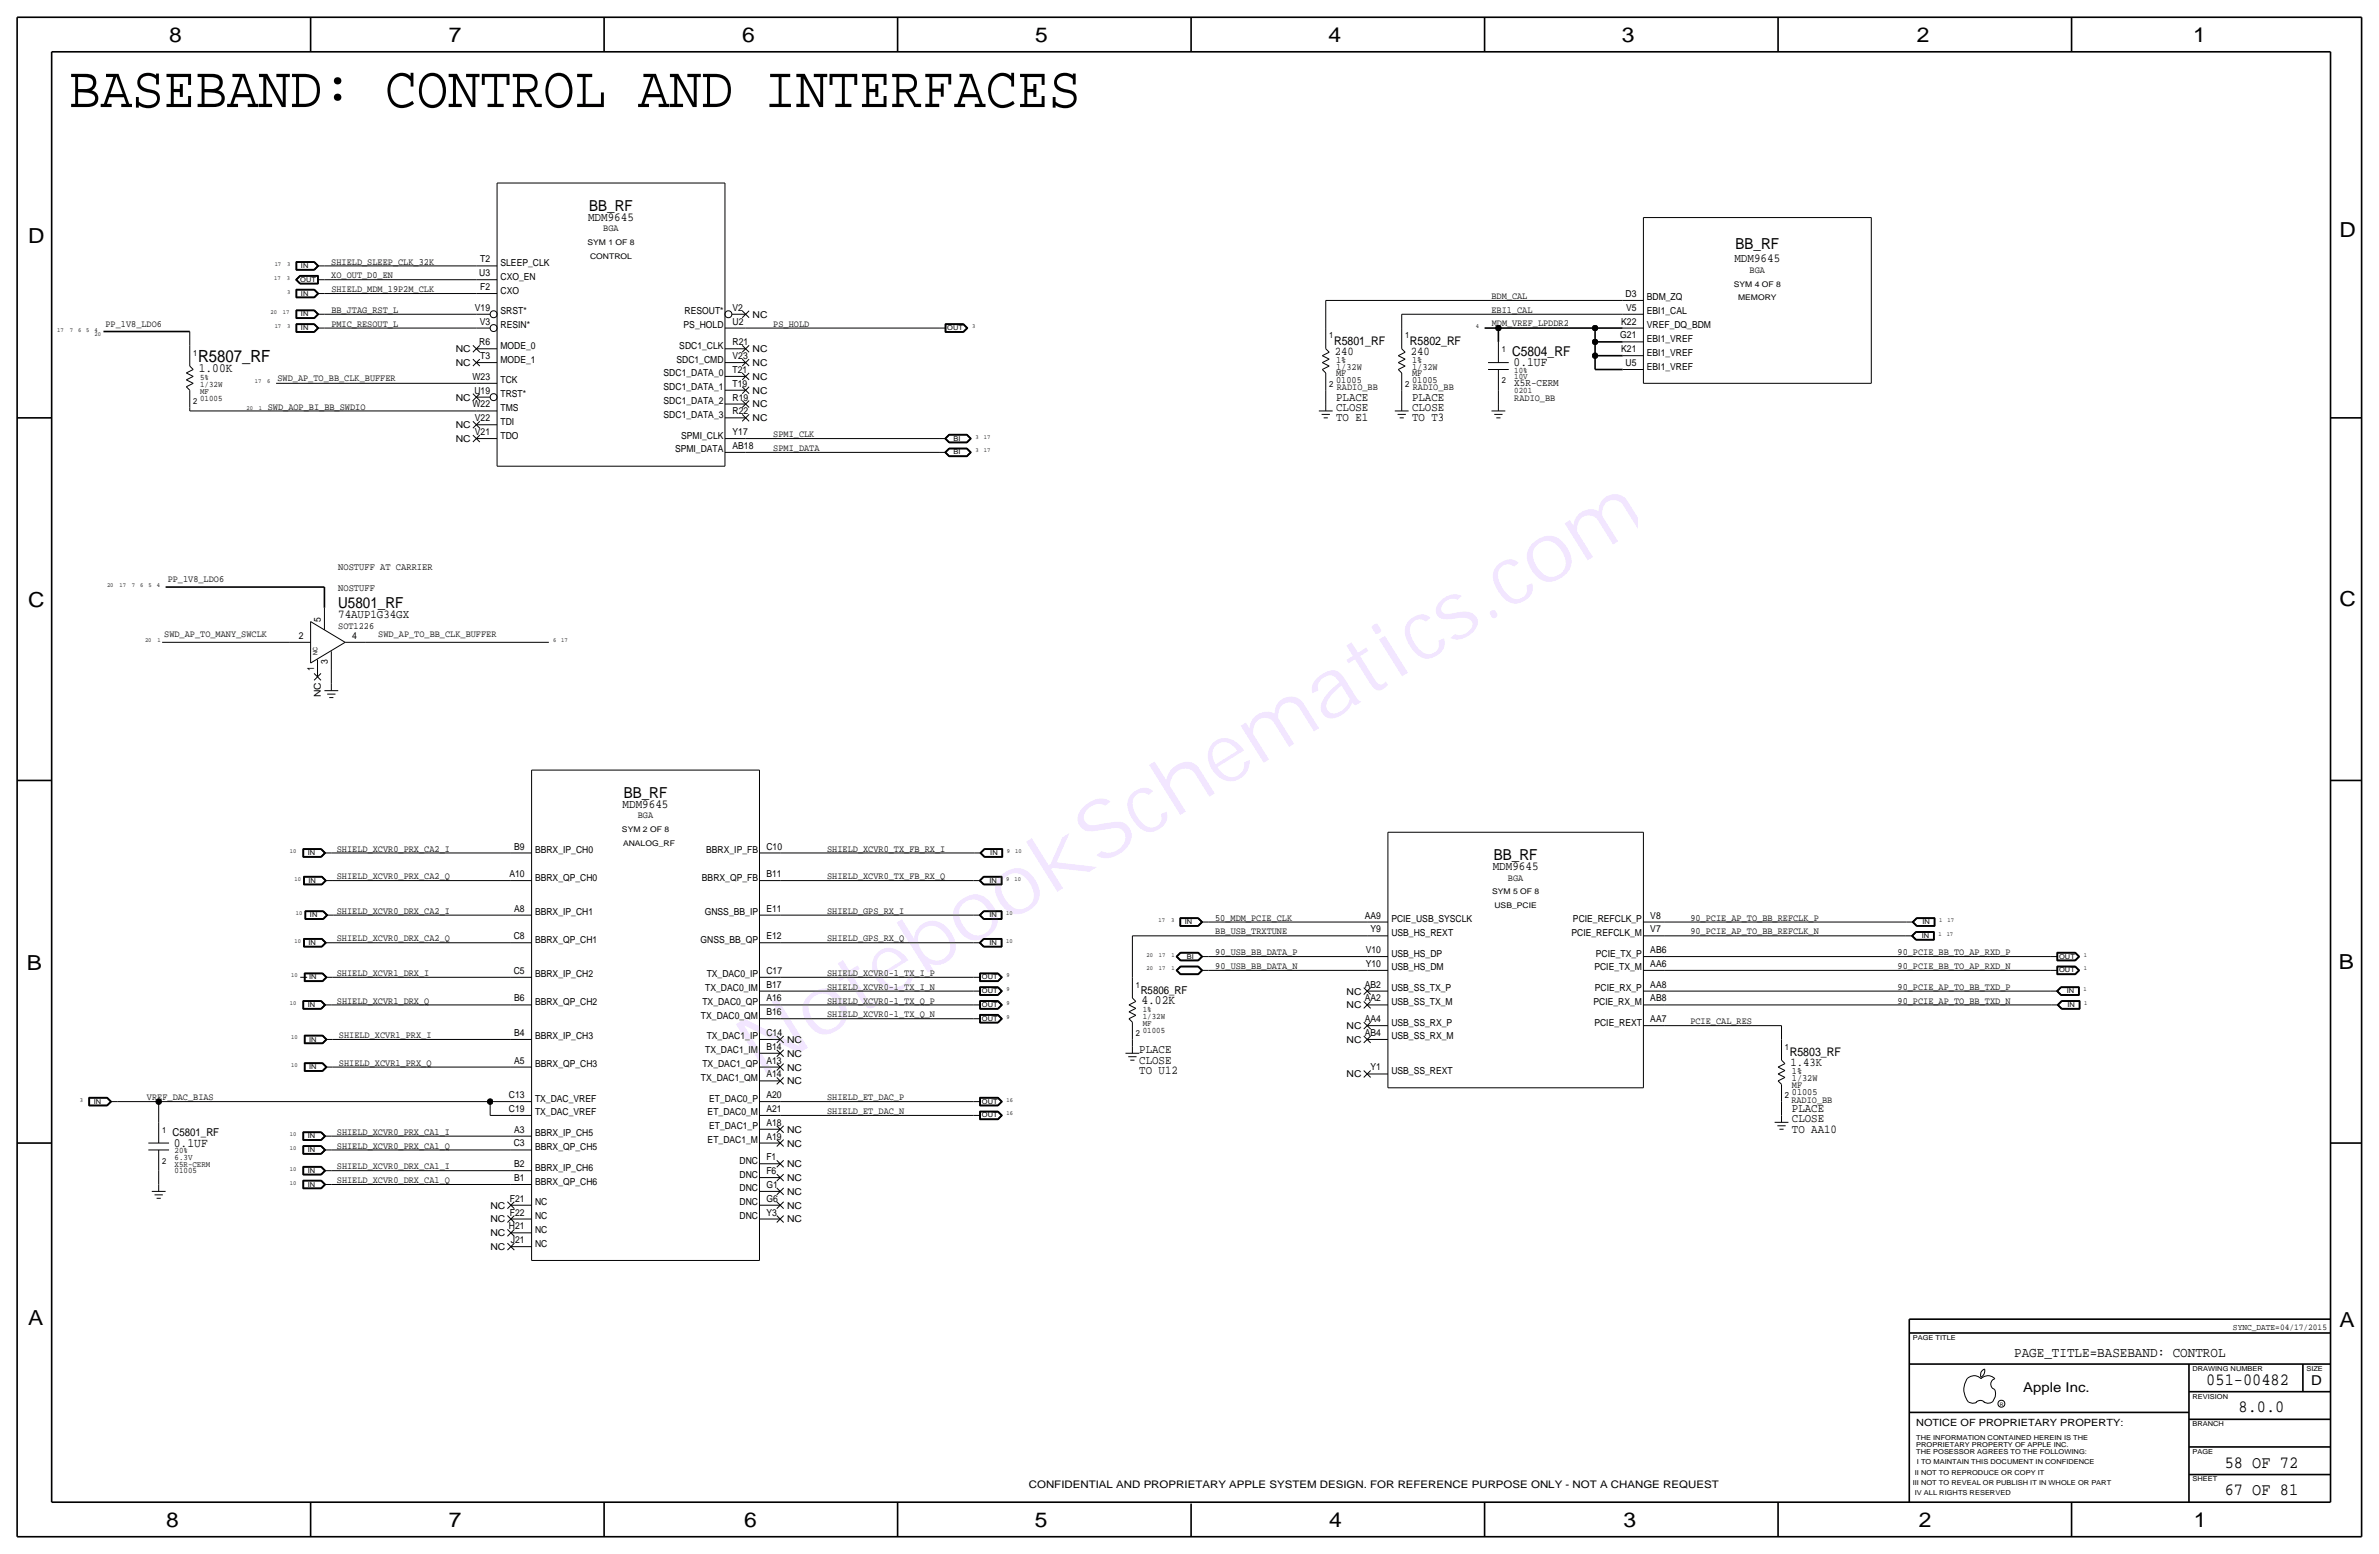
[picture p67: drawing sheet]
<svg xmlns="http://www.w3.org/2000/svg" width="875mm" height="572mm" viewBox="0 0 875 572" stroke-linecap="round" stroke-linejoin="round" font-family="sans-serif">
<defs><g id="words">
<text font-size="30.2" fill="#9f40ff" x="279.3" y="396.5" transform="rotate(-32 279.3 396.5)">NotebookSchematics.com</text>
<text font-size="21.7" x="25.3" y="39.4">BASEBAND: CONTROL AND INTERFACES</text>
<g font-size="7.6">
<text x="62.2" y="15.5">8</text>
<text x="165" y="15.5">7</text>
<text x="273" y="15.5">6</text>
<text x="380.7" y="15.5">5</text>
<text x="488.6" y="15.5">4</text>
<text x="596.6" y="15.5">3</text>
<text x="705.1" y="15.5">2</text>
<text x="806.7" y="15.5">1</text>
<text x="10.4" y="89.4">D</text>
<text x="860.5" y="87.1">D</text>
<text x="10.4" y="223.3">C</text>
<text x="860.5" y="222.8">C</text>
<text x="9.8" y="356.6">B</text>
<text x="860.3" y="356.4">B</text>
<text x="10.4" y="487.4">A</text>
<text x="860.5" y="488.2">A</text>
<text x="61.2" y="561.6">8</text>
<text x="165" y="561.6">7</text>
<text x="273.8" y="561.6">6</text>
<text x="380.7" y="561.6">5</text>
<text x="488.9" y="561.6">4</text>
<text x="597.1" y="561.6">3</text>
<text x="705.8" y="561.6">2</text>
<text x="806.9" y="561.6">1</text>
</g>
<g font-size="6.3">
<text x="811.5" y="509.3">051-00482</text>
<text x="823.3" y="519.4">8.0.0</text>
<text x="818.3" y="539.7">58 OF 72</text>
<text x="818.3" y="549.9">67 OF 81</text>
</g>
<text font-size="6.2" x="72.8" y="133.1">R5807_RF</text>
<g font-size="5.6">
<text x="216.7" y="77.5">BB_RF</text>
<text x="638.4" y="91.4">BB_RF</text>
<text x="124.4" y="223.5">U5801_RF</text>
<text x="229.4" y="293.4">BB_RF</text>
<text x="549.5" y="316.2">BB_RF</text>
</g>
<text font-size="5.2" x="740.9" y="499.1">PAGE_TITLE=BASEBAND: CONTROL</text>
<g font-size="5">
<text x="556.2" y="130.8">C5804_RF</text>
<text x="850.1" y="509.3">D</text>
<text x="744.2" y="511.8">Apple Inc.</text>
</g>
<g font-size="4.7">
<text x="73.1" y="136.9">1.00K</text>
<text x="556.7" y="134.6">0.1UF</text>
<text x="419.8" y="369.3">4.02K</text>
<text x="64" y="421.6">0.1UF</text>
</g>
<g font-size="4.5">
<text x="216.3" y="81.3">MDM9645</text>
<text x="637.9" y="96.5">MDM9645</text>
<text x="229" y="297.2">MDM9645</text>
<text x="549" y="320">MDM9645</text>
</g>
<g font-size="4.4">
<text x="490.7" y="126.7">R5801_RF</text>
<text x="490.9" y="130.6">240</text>
<text x="518.6" y="126.7">R5802_RF</text>
<text x="518.9" y="130.6">240</text>
<text x="491.4" y="147.3">PLACE</text>
<text x="519.4" y="147.3">PLACE</text>
<text x="491.4" y="154.9">TO E1</text>
<text x="491.4" y="151.1">CLOSE</text>
<text x="519.4" y="154.9">TO T3</text>
<text x="519.4" y="151.1">CLOSE</text>
<text x="124.4" y="227.3">74AUP1G34GX</text>
<text x="419.1" y="387.4">PLACE</text>
<text x="658.3" y="388.4">R5803_RF</text>
<text x="419.1" y="395">TO U12</text>
<text x="419.1" y="391.2">CLOSE</text>
<text x="658.6" y="392.2">1.43K</text>
<text x="659.1" y="412.7">CLOSE</text>
<text x="659.1" y="408.9">PLACE</text>
<text x="659.1" y="416.6">TO AA10</text>
</g>
<g font-size="4">
<text x="419.6" y="365.5">R5806_RF</text>
<text x="63.4" y="417.8">C5801_RF</text>
</g>
<g font-size="3.8">
<text x="557" y="142">X5R-CERM</text>
<text x="378.4" y="547.4">CONFIDENTIAL AND PROPRIETARY APPLE SYSTEM DESIGN. FOR REFERENCE PURPOSE ONLY - NOT A CHANGE REQUEST</text>
</g>
<text font-size="3.7" x="704.8" y="524.5">NOTICE OF PROPRIETARY PROPERTY:</text>
<g font-size="3.6">
<text x="124.4" y="209.6">NOSTUFF AT CARRIER</text>
<text x="124.4" y="217.2">NOSTUFF</text>
</g>
<g font-size="3.5">
<text x="221.9" y="85.1">BGA</text>
<text x="121.9" y="97.3">SHIELD_SLEEP_CLK_32K</text>
<text x="176.3" y="101.6">U3</text>
<text x="176.6" y="96.5">T2</text>
<text x="184.1" y="97.8">SLEEP_CLK</text>
<text x="643.5" y="100.3">BGA</text>
<text x="121.9" y="102.4">XO_OUT_D0_EN</text>
<text x="121.9" y="107.4">SHIELD_MDM_19P2M_CLK</text>
<text x="176.6" y="106.7">F2</text>
<text x="184.1" y="102.9">CXO_EN</text>
<text x="184.1" y="107.9">CXO</text>
<text x="548.6" y="110">BDM_CAL</text>
<text x="597.9" y="109.2">D3</text>
<text x="605.7" y="110.5">BDM_ZQ</text>
<text x="121.9" y="115.1">BB_JTAG_RST_L</text>
<text x="174.7" y="114.3">V19</text>
<text x="176.4" y="119.4">V3</text>
<text x="184.1" y="115.6">SRST*</text>
<text x="251.8" y="115.6">RESOUT*</text>
<text x="269.4" y="114.3">V2</text>
<text x="269.4" y="119.4">U2</text>
<text x="276.8" y="116.8">NC</text>
<text x="548.6" y="115.1">EBI1_CAL</text>
<text x="596.3" y="119.4">K22</text>
<text x="598.1" y="114.3">V5</text>
<text x="605.7" y="115.6">EBI1_CAL</text>
<text x="38.8" y="120.1">PP_1V8_LDO6</text>
<text x="121.9" y="120.1">PMIC_RESOUT_L</text>
<text x="184.1" y="120.6">RESIN*</text>
<text x="251.4" y="120.6">PS_HOLD</text>
<text x="284.4" y="120.1">PS_HOLD</text>
<text x="548.7" y="120">MDM_VREF_LPDDR2</text>
<text x="596" y="124.5">G21</text>
<text x="605.7" y="120.7">VREF_DQ_BDM</text>
<text x="605.7" y="125.7">EBI1_VREF</text>
<text x="167.7" y="129.5">NC</text>
<text x="176.3" y="127">R6</text>
<text x="184.1" y="128.3">MODE_0</text>
<text x="249.9" y="128.3">SDC1_CLK</text>
<text x="269.4" y="127">R21</text>
<text x="276.8" y="129.5">NC</text>
<text x="596.3" y="129.5">K21</text>
<text x="605.7" y="130.8">EBI1_VREF</text>
<text x="167.7" y="134.6">NC</text>
<text x="176.6" y="132.1">T3</text>
<text x="184.1" y="133.3">MODE_1</text>
<text x="248.8" y="133.3">SDC1_CMD</text>
<text x="269.4" y="137.2">T21</text>
<text x="269.4" y="132.1">V23</text>
<text x="276.8" y="134.6">NC</text>
<text x="491.4" y="135.9">1/32W</text>
<text x="491.4" y="133.4">1%</text>
<text x="519.4" y="133.4">1%</text>
<text x="519.4" y="135.9">1/32W</text>
<text x="597.9" y="134.6">U5</text>
<text x="605.7" y="135.9">EBI1_VREF</text>
<text x="102.1" y="139.9">SWD_AP_TO_BB_CLK_BUFFER</text>
<text x="173.8" y="139.7">W23</text>
<text x="184.1" y="141">TCK</text>
<text x="244.1" y="138.4">SDC1_DATA_0</text>
<text x="244.1" y="143.5">SDC1_DATA_1</text>
<text x="269.4" y="142.2">T19</text>
<text x="276.8" y="139.7">NC</text>
<text x="491.4" y="138.4">MF</text>
<text x="491.4" y="141">01005</text>
<text x="491.7" y="143.5">RADIO_BB</text>
<text x="519.4" y="141">01005</text>
<text x="519.4" y="138.4">MF</text>
<text x="519.6" y="143.5">RADIO_BB</text>
<text x="167.7" y="147.3">NC</text>
<text x="173.8" y="149.9">W22</text>
<text x="174.5" y="144.8">U19</text>
<text x="184.1" y="146">TRST*</text>
<text x="244.1" y="148.6">SDC1_DATA_2</text>
<text x="269.4" y="147.3">R19</text>
<text x="276.8" y="144.8">NC</text>
<text x="276.8" y="149.9">NC</text>
<text x="557" y="147.3">RADIO_BB</text>
<text x="98.5" y="150.6">SWD_AOP_BI_BB_SWDIO</text>
<text x="174.7" y="154.9">V22</text>
<text x="184.1" y="151.1">TMS</text>
<text x="244.1" y="153.7">SDC1_DATA_3</text>
<text x="269.4" y="152.4">R22</text>
<text x="276.8" y="154.9">NC</text>
<text x="167.7" y="157.5">NC</text>
<text x="174.7" y="160">V21</text>
<text x="184.1" y="161.3">TDO</text>
<text x="184.1" y="156.2">TDI</text>
<text x="250.6" y="161.3">SPMI_CLK</text>
<text x="269.4" y="160">Y17</text>
<text x="284.4" y="160.8">SPMI_CLK</text>
<text x="167.7" y="162.6">NC</text>
<text x="248.3" y="166.4">SPMI_DATA</text>
<text x="269.4" y="165.1">AB18</text>
<text x="284.4" y="165.9">SPMI_DATA</text>
<text x="61.7" y="214.1">PP_1V8_LDO6</text>
<text x="118.1" y="228.6" transform="rotate(-90 118.1 228.6)">5</text>
<text x="124.4" y="231.1">SOT1226</text>
<text x="60.4" y="234.4">SWD_AP_TO_MANY_SWCLK</text>
<text x="110" y="235">2</text>
<text x="129.5" y="235">4</text>
<text x="139.1" y="234.4">SWD_AP_TO_BB_CLK_BUFFER</text>
<text x="120.6" y="244.3" transform="rotate(-90 120.6 244.3)">3</text>
<text x="115.5" y="246.9" transform="rotate(-90 115.5 246.9)">1</text>
<text x="118.1" y="256.5" transform="rotate(-90 118.1 256.5)">NC</text>
<text x="234.6" y="301">BGA</text>
<text x="123.9" y="313.2">SHIELD_XCVR0_PRX_CA2_I</text>
<text x="189.1" y="312.4">B9</text>
<text x="196.8" y="313.7">BBRX_IP_CH0</text>
<text x="259.7" y="313.7">BBRX_IP_FB</text>
<text x="281.9" y="312.4">C10</text>
<text x="304.2" y="313.2">SHIELD_XCVR0_TX_FB_RX_I</text>
<text x="123.9" y="323.3">SHIELD_XCVR0_PRX_CA2_Q</text>
<text x="187.4" y="322.6">A10</text>
<text x="196.8" y="323.9">BBRX_QP_CH0</text>
<text x="258.2" y="323.9">BBRX_QP_FB</text>
<text x="281.9" y="322.6">B11</text>
<text x="304.2" y="323.3">SHIELD_XCVR0_TX_FB_RX_Q</text>
<text x="554.6" y="323.8">BGA</text>
<text x="189.1" y="335.3">A8</text>
<text x="281.9" y="335.3">E11</text>
<text x="123.9" y="336">SHIELD_XCVR0_DRX_CA2_I</text>
<text x="196.8" y="336.6">BBRX_IP_CH1</text>
<text x="259.2" y="336.6">GNSS_BB_IP</text>
<text x="304.2" y="336">SHIELD_GPS_RX_I</text>
<text x="446.9" y="338.6">50_MDM_PCIE_CLK</text>
<text x="502" y="337.8">AA9</text>
<text x="511.8" y="339.1">PCIE_USB_SYSCLK</text>
<text x="578.6" y="339.1">PCIE_REFCLK_P</text>
<text x="607" y="337.8">V8</text>
<text x="621.7" y="338.6">90_PCIE_AP_TO_BB_REFCLK_P</text>
<text x="123.9" y="346.2">SHIELD_XCVR0_DRX_CA2_Q</text>
<text x="189" y="345.4">C8</text>
<text x="196.8" y="346.7">BBRX_QP_CH1</text>
<text x="257.6" y="346.7">GNSS_BB_QP</text>
<text x="281.9" y="345.4">E12</text>
<text x="304.2" y="346.2">SHIELD_GPS_RX_Q</text>
<text x="447" y="343.7">BB_USB_TRXTUNE</text>
<text x="504.1" y="342.9">Y9</text>
<text x="511.8" y="344.2">USB_HS_REXT</text>
<text x="578" y="344.2">PCIE_REFCLK_M</text>
<text x="607" y="342.9">V7</text>
<text x="621.7" y="343.7">90_PCIE_AP_TO_BB_REFCLK_N</text>
<text x="447" y="351.3">90_USB_BB_DATA_P</text>
<text x="502.3" y="350.5">V10</text>
<text x="511.8" y="351.8">USB_HS_DP</text>
<text x="587" y="351.8">PCIE_TX_P</text>
<text x="607" y="350.5">AB6</text>
<text x="697.9" y="351.3">90_PCIE_BB_TO_AP_RXD_P</text>
<text x="123.9" y="358.9">SHIELD_XCVR1_DRX_I</text>
<text x="189" y="358.1">C5</text>
<text x="196.8" y="359.4">BBRX_IP_CH2</text>
<text x="259.9" y="359.4">TX_DAC0_IP</text>
<text x="281.9" y="358.1">C17</text>
<text x="304.2" y="358.9">SHIELD_XCVR0-1_TX_I_P</text>
<text x="447" y="356.4">90_USB_BB_DATA_N</text>
<text x="502.3" y="355.6">Y10</text>
<text x="511.8" y="356.9">USB_HS_DM</text>
<text x="586.4" y="356.9">PCIE_TX_M</text>
<text x="607" y="355.6">AA6</text>
<text x="697.9" y="356.4">90_PCIE_BB_TO_AP_RXD_N</text>
<text x="259.4" y="364.5">TX_DAC0_IM</text>
<text x="281.9" y="363.2">B17</text>
<text x="304.2" y="364">SHIELD_XCVR0-1_TX_I_N</text>
<text x="495.3" y="365.8">NC</text>
<text x="502" y="363.2">AB2</text>
<text x="511.8" y="364.5">USB_SS_TX_P</text>
<text x="586.6" y="364.5">PCIE_RX_P</text>
<text x="607" y="363.2">AA8</text>
<text x="697.9" y="364">90_PCIE_AP_TO_BB_TXD_P</text>
<text x="123.9" y="369.1">SHIELD_XCVR1_DRX_Q</text>
<text x="189.1" y="368.3">B6</text>
<text x="196.8" y="369.6">BBRX_QP_CH2</text>
<text x="258.3" y="369.6">TX_DAC0_QP</text>
<text x="281.9" y="368.3">A16</text>
<text x="304.2" y="369.1">SHIELD_XCVR0-1_TX_Q_P</text>
<text x="495.3" y="370.8">NC</text>
<text x="502" y="368.3">AA2</text>
<text x="511.8" y="369.6">USB_SS_TX_M</text>
<text x="586.1" y="369.6">PCIE_RX_M</text>
<text x="607" y="368.3">AB8</text>
<text x="697.9" y="369.1">90_PCIE_AP_TO_BB_TXD_N</text>
<text x="257.8" y="374.7">TX_DAC0_QM</text>
<text x="281.9" y="373.4">B16</text>
<text x="304.2" y="374.1">SHIELD_XCVR0-1_TX_Q_N</text>
<text x="502" y="375.9">AA4</text>
<text x="511.8" y="377.2">USB_SS_RX_P</text>
<text x="586.4" y="377.2">PCIE_REXT</text>
<text x="607" y="375.9">AA7</text>
<text x="621.7" y="376.7">PCIE_CAL_RES</text>
<text x="124.7" y="381.8">SHIELD_XCVR1_PRX_I</text>
<text x="189.1" y="381">B4</text>
<text x="196.8" y="382.3">BBRX_IP_CH3</text>
<text x="259.9" y="382.3">TX_DAC1_IP</text>
<text x="281.9" y="381">C14</text>
<text x="289.5" y="383.5">NC</text>
<text x="495.3" y="383.5">NC</text>
<text x="495.3" y="378.5">NC</text>
<text x="502" y="381">AB4</text>
<text x="511.8" y="382.3">USB_SS_RX_M</text>
<text x="259.4" y="387.4">TX_DAC1_IM</text>
<text x="281.9" y="386.1">B14</text>
<text x="289.5" y="388.6">NC</text>
<text x="124.7" y="391.9">SHIELD_XCVR1_PRX_Q</text>
<text x="189.1" y="391.2">A5</text>
<text x="196.8" y="392.4">BBRX_QP_CH3</text>
<text x="258.3" y="392.4">TX_DAC1_QP</text>
<text x="281.9" y="391.2">A13</text>
<text x="289.5" y="393.7">NC</text>
<text x="504.1" y="393.4">Y1</text>
<text x="511.8" y="395">USB_SS_REXT</text>
<text x="659.1" y="395">1%</text>
<text x="257.8" y="397.5">TX_DAC1_QM</text>
<text x="281.9" y="396.2">A14</text>
<text x="289.5" y="398.8">NC</text>
<text x="495.3" y="396.2">NC</text>
<text x="659.1" y="397.5">1/32W</text>
<text x="659.1" y="400.1">MF</text>
<text x="54.1" y="404.6">VREF_DAC_BIAS</text>
<text x="187.2" y="403.9">C13</text>
<text x="196.8" y="405.1">TX_DAC_VREF</text>
<text x="260.8" y="405.1">ET_DAC0_P</text>
<text x="281.9" y="403.9">A20</text>
<text x="304.2" y="404.6">SHIELD_ET_DAC_P</text>
<text x="658.9" y="405.6">RADIO_BB</text>
<text x="659.1" y="402.6">01005</text>
<text x="187.2" y="408.9">C19</text>
<text x="196.8" y="410.2">TX_DAC_VREF</text>
<text x="260.3" y="410.2">ET_DAC0_M</text>
<text x="281.9" y="408.9">A21</text>
<text x="304.2" y="409.7">SHIELD_ET_DAC_N</text>
<text x="123.9" y="417.3">SHIELD_XCVR0_PRX_CA1_I</text>
<text x="189.1" y="416.6">A3</text>
<text x="196.8" y="417.8">BBRX_IP_CH5</text>
<text x="260.8" y="415.3">ET_DAC1_P</text>
<text x="281.9" y="414">A18</text>
<text x="281.9" y="419.1">A19</text>
<text x="289.5" y="416.6">NC</text>
<text x="123.9" y="422.4">SHIELD_XCVR0_PRX_CA1_Q</text>
<text x="189" y="421.6">C3</text>
<text x="196.8" y="422.9">BBRX_QP_CH5</text>
<text x="260.3" y="420.4">ET_DAC1_M</text>
<text x="289.5" y="421.6">NC</text>
<text x="123.9" y="430">SHIELD_XCVR0_DRX_CA1_I</text>
<text x="189.1" y="429.3">B2</text>
<text x="196.8" y="430.5">BBRX_IP_CH6</text>
<text x="272" y="428">DNC</text>
<text x="281.9" y="431.8">F6</text>
<text x="281.9" y="426.7">F1</text>
<text x="289.5" y="429.3">NC</text>
<text x="123.9" y="435.1">SHIELD_XCVR0_DRX_CA1_Q</text>
<text x="189.1" y="434.3">B1</text>
<text x="196.8" y="435.6">BBRX_QP_CH6</text>
<text x="272" y="433.1">DNC</text>
<text x="281.9" y="436.9">G1</text>
<text x="289.5" y="434.3">NC</text>
<text x="187.6" y="442">F21</text>
<text x="196.8" y="443.2">NC</text>
<text x="272" y="438.2">DNC</text>
<text x="272" y="443.2">DNC</text>
<text x="281.9" y="442">G6</text>
<text x="289.5" y="439.4">NC</text>
<text x="180.4" y="444.5">NC</text>
<text x="180.4" y="449.6">NC</text>
<text x="187.6" y="447">F22</text>
<text x="196.8" y="448.3">NC</text>
<text x="272" y="448.3">DNC</text>
<text x="281.9" y="447">Y3</text>
<text x="289.5" y="444.5">NC</text>
<text x="289.5" y="449.6">NC</text>
<text x="180.4" y="454.7">NC</text>
<text x="187.2" y="452.1">H21</text>
<text x="196.8" y="453.4">NC</text>
<text x="180.4" y="459.7">NC</text>
<text x="187.9" y="457.2">J21</text>
<text x="196.8" y="458.5">NC</text>
</g>
<g font-size="3.2">
<text x="488.9" y="124.5">1</text>
<text x="516.8" y="124.5">1</text>
<text x="488.9" y="142.2">2</text>
<text x="516.8" y="142.2">2</text>
<text x="656.5" y="386.1">1</text>
<text x="656.5" y="403.9">2</text>
<text x="821.3" y="489">SYNC_DATE=04/17/2015</text>
</g>
<g font-size="3.1">
<text x="71.1" y="130.8">1</text>
<text x="552.4" y="129.5">1</text>
<text x="557" y="137.2">10%</text>
<text x="73.6" y="139.7">5%</text>
<text x="73.6" y="142.2">1/32W</text>
<text x="552.4" y="141">2</text>
<text x="557" y="139.4">10V</text>
<text x="71.1" y="148.6">2</text>
<text x="73.6" y="144.8">MF</text>
<text x="73.6" y="147.3">01005</text>
<text x="557" y="144.5">0201</text>
<text x="417.8" y="363.2">1</text>
<text x="420.3" y="372.1">1%</text>
<text x="420.3" y="377.2">MF</text>
<text x="420.3" y="374.7">1/32W</text>
<text x="417.8" y="381">2</text>
<text x="420.3" y="379.7">01005</text>
<text x="59.6" y="416.6">1</text>
<text x="64.2" y="424.2">20%</text>
<text x="59.6" y="428">2</text>
<text x="64.2" y="429">X5R-CERM</text>
<text x="64.2" y="431.5">01005</text>
<text x="64.2" y="426.5">6.3V</text>
</g>
<g font-size="2.9">
<text x="216.1" y="90.2">SYM 1 OF 8</text>
<text x="217" y="95.3">CONTROL</text>
<text x="637.7" y="105.4">SYM 4 OF 8</text>
<text x="639.3" y="110.5">MEMORY</text>
<text x="228.8" y="306.1">SYM 2 OF 8</text>
<text x="229.2" y="311.1">ANALOG_RF</text>
<text x="548.8" y="328.9">SYM 5 OF 8</text>
<text x="549.7" y="334">USB_PCIE</text>
</g>
<g font-size="2.5">
<text x="110.7" y="98.6">IN</text>
<text x="110.4" y="103.6">OUT</text>
<text x="110.7" y="108.7">IN</text>
<text x="110.7" y="116.3">IN</text>
<text x="110.7" y="121.4">IN</text>
<text x="348.4" y="121.4">OUT</text>
<text x="350.7" y="162.1">BI</text>
<text x="350.7" y="167.1">BI</text>
<text x="113.2" y="314.5">IN</text>
<text x="364.2" y="314.5">IN</text>
<text x="113.5" y="324.6">IN</text>
<text x="364" y="324.6">IN</text>
<text x="114" y="337.3">IN</text>
<text x="364" y="337.3">IN</text>
<text x="435.8" y="339.9">IN</text>
<text x="707.1" y="339.9">IN</text>
<text x="113.5" y="347.5">IN</text>
<text x="364" y="347.5">IN</text>
<text x="706.9" y="344.9">IN</text>
<text x="436.5" y="352.6">BI</text>
<text x="757.4" y="352.6">OUT</text>
<text x="757.4" y="357.6">OUT</text>
<text x="113.7" y="360.2">IN</text>
<text x="361.2" y="360.2">OUT</text>
<text x="361.2" y="365.3">OUT</text>
<text x="760.2" y="365.3">IN</text>
<text x="113.2" y="370.3">IN</text>
<text x="361.2" y="370.3">OUT</text>
<text x="760.5" y="370.3">IN</text>
<text x="361.2" y="375.4">OUT</text>
<text x="113.7" y="383">IN</text>
<text x="113.7" y="393.2">IN</text>
<text x="34.5" y="405.9">IN</text>
<text x="361.2" y="405.9">OUT</text>
<text x="361.2" y="411">OUT</text>
<text x="113.2" y="418.6">IN</text>
<text x="113.2" y="423.7">IN</text>
<text x="113.2" y="431.3">IN</text>
<text x="113.2" y="436.4">IN</text>
<text x="703.5" y="492.8">PAGE TITLE</text>
<text x="806.4" y="504.2">DRAWING NUMBER</text>
<text x="848.3" y="504.2">SIZE</text>
<text x="806.4" y="514.4">REVISION</text>
<text x="806.4" y="524.5">BRANCH</text>
<text x="704.8" y="532.1">PROPRIETARY PROPERTY OF APPLE INC.</text>
<text x="704.8" y="529.6">THE INFORMATION CONTAINED HEREIN IS THE</text>
<text x="704.8" y="534.7">THE POSESSOR AGREES TO THE FOLLOWING:</text>
<text x="705.1" y="538.5">I TO MAINTAIN THIS DOCUMENT IN CONFIDENCE</text>
<text x="806.4" y="534.7">PAGE</text>
<text x="704.3" y="542.3">II NOT TO REPRODUCE OR COPY IT</text>
<text x="806.4" y="544.8">SHEET</text>
<text x="703.5" y="546.1">III NOT TO REVEAL OR PUBLISH IT IN WHOLE OR PART</text>
<text x="704.3" y="549.9">IV ALL RIGHTS RESERVED</text>
</g>
<g font-size="2.3">
<text x="101" y="97.8">17</text>
<text x="105.6" y="97.8">3</text>
<text x="100.9" y="102.9">17</text>
<text x="105.5" y="102.9">3</text>
<text x="105.6" y="108">3</text>
<text x="99.5" y="115.6">20</text>
<text x="104" y="115.6">17</text>
<text x="21.1" y="121.9">17</text>
<text x="25.7" y="121.9">7</text>
<text x="28.7" y="121.9">6</text>
<text x="31.8" y="121.9">5</text>
<text x="34.8" y="123.7">20</text>
<text x="34.8" y="121.9">4</text>
<text x="101" y="120.7">17</text>
<text x="105.6" y="120.7">3</text>
<text x="357.5" y="120.7">3</text>
<text x="542.8" y="120.6">4</text>
<text x="93.7" y="141">17</text>
<text x="98.3" y="141">6</text>
<text x="90.7" y="150.6">20</text>
<text x="95.3" y="150.6">1</text>
<text x="358.8" y="161.3">3</text>
<text x="361.8" y="161.3">17</text>
<text x="358.8" y="166.4">3</text>
<text x="361.8" y="166.4">17</text>
<text x="39.4" y="215.9">20</text>
<text x="43.9" y="215.9">17</text>
<text x="48.5" y="215.9">7</text>
<text x="51.6" y="215.9">6</text>
<text x="54.6" y="215.9">5</text>
<text x="57.7" y="215.9">4</text>
<text x="53.3" y="236.2">20</text>
<text x="57.9" y="236.2">1</text>
<text x="203.4" y="236.2">6</text>
<text x="206.5" y="236.2">17</text>
<text x="116.8" y="240.8" transform="rotate(-90 116.8 240.8)">NC</text>
<text x="106.6" y="313.7">10</text>
<text x="370.3" y="313.7">9</text>
<text x="373.4" y="313.7">10</text>
<text x="108.4" y="323.9">10</text>
<text x="370.1" y="323.9">9</text>
<text x="373.1" y="323.9">10</text>
<text x="108.9" y="336.6">10</text>
<text x="370.1" y="336.6">10</text>
<text x="426.2" y="339.1">17</text>
<text x="430.7" y="339.1">3</text>
<text x="713.2" y="339.1">1</text>
<text x="716.3" y="339.1">17</text>
<text x="108.4" y="346.7">10</text>
<text x="370.1" y="346.7">10</text>
<text x="713" y="344.2">1</text>
<text x="716" y="344.2">17</text>
<text x="421.7" y="351.8">20</text>
<text x="426.3" y="351.8">17</text>
<text x="430.8" y="351.8">1</text>
<text x="766.5" y="351.8">1</text>
<text x="107.1" y="359.4">10</text>
<text x="370.2" y="359.4">9</text>
<text x="421.7" y="356.9">20</text>
<text x="426.3" y="356.9">17</text>
<text x="430.8" y="356.9">1</text>
<text x="766.5" y="356.9">1</text>
<text x="370.2" y="364.5">9</text>
<text x="766.3" y="364.5">1</text>
<text x="106.6" y="369.6">10</text>
<text x="370.2" y="369.6">9</text>
<text x="766.6" y="369.6">1</text>
<text x="370.2" y="374.7">9</text>
<text x="107.1" y="382.3">10</text>
<text x="107.1" y="392.4">10</text>
<text x="29.4" y="405.1">3</text>
<text x="370.2" y="405.1">16</text>
<text x="370.2" y="410.2">16</text>
<text x="106.6" y="417.8">10</text>
<text x="106.6" y="422.9">10</text>
<text x="106.6" y="430.5">10</text>
<text x="106.6" y="435.6">10</text>
</g>
<text font-size="1.8" x="735.5" y="516.9">R</text>
</g></defs>
<g fill="none" stroke="#000" stroke-width=".37">
<path d="M182.8 67.3v104.2zM182.8 67.3h83.8zM266.6 67.3v104.2zM108.9 96.2v3.2zM108.9 99.4h6.8zM108.9 96.2h6.8zM109 96.3h6.6zM109 96.3v3zM109 99.3h6.6zM109.1 96.4v2.8zM109.1 99.2h6.5zM109.1 96.4h6.5z"/>
<path d="M109.2 96.5v2.6zM109.2 99.1h6.3zM109.2 96.5h6.3zM115.5 99.1l1.3-1.3zM115.5 96.5l1.3 1.3zM115.6 99.2l1.3-1.4zM115.6 96.4l1.3 1.4zM115.6 96.3l1.5 1.5zM115.6 99.3l1.5-1.5zM115.7 96.2l1.5 1.6zM115.7 99.4l1.5-1.6zM116.8 97.8h2.5z"/>
<path d="M119.3 97.8h55.9zM175.2 97.8h7.6zM604.5 80v61zM604.5 80h83.8zM688.3 80v61zM108.7 102.9l1.6 1.5zM108.7 102.9l1.6-1.6zM108.9 114h6.8zM108.9 114v3.1zM108.9 117.1h6.8zM108.9 102.9l1.4-1.5zM108.9 106.4v3.1z"/>
<path d="M108.9 109.5h6.8zM108.9 119.1v3.1zM108.9 106.4h6.8zM108.9 119.1h6.8zM108.9 102.9l1.4 1.4zM109 114.1h6.6zM109 114.1v2.9zM109 117h6.6zM109 106.5h6.6zM109 119.2h6.6zM109 106.5v2.9zM109 109.4h6.6z"/>
<path d="M109 119.2v2.9zM109 102.9l1.4-1.4zM109 102.9l1.4 1.3zM109.1 114.2v2.7zM109.1 116.9h6.5zM109.1 114.2h6.5zM109.1 106.6v2.7zM109.1 109.3h6.5zM109.1 119.3v2.7zM109.1 106.6h6.5zM109.1 119.3h6.5zM109.2 114.3v2.5z"/>
<path d="M109.2 116.8h6.3zM109.2 114.3h6.3zM109.2 102.9l1.2-1.3zM109.2 106.7v2.5zM109.2 109.2h6.3zM109.2 119.4v2.5zM109.2 106.7h6.3zM109.2 119.4h6.3zM109.2 102.9l1.2 1.2zM110.3 104.4h6.8zM110.3 101.3h6.8zM110.3 104.3h6.7z"/>
<path d="M110.3 101.4h6.7zM110.4 101.5h6.5zM110.4 104.2h6.5zM110.4 101.6h6.4zM110.4 104.1h6.4zM115.5 116.8l1.3-1.2zM115.5 114.3l1.3 1.3zM115.5 109.2l1.3-1.3zM115.5 106.7l1.3 1.3zM115.5 119.4l1.3 1.3zM115.6 116.9l1.3-1.3zM115.6 114.2l1.3 1.4z"/>
<path d="M115.6 109.3l1.3-1.3zM115.6 106.6l1.3 1.4zM115.6 119.3l1.3 1.4zM115.6 117l1.5-1.4zM115.6 114.1l1.5 1.5zM115.6 106.5l1.5 1.5zM115.6 119.2l1.5 1.5zM115.6 109.4l1.5-1.4zM115.7 114l1.5 1.6zM115.7 117.1l1.5-1.5zM115.7 106.4l1.5 1.6zM115.7 119.1l1.5 1.6z"/>
<path d="M115.7 109.5l1.5-1.6zM116.8 115.6h2.5zM116.8 102.9h2.5zM116.8 108h2.5zM116.8 101.6v2.5zM116.9 101.5v2.7zM117 101.4v2.9zM117.1 101.3v3.1zM119.3 115.6h55.9zM119.3 108h55.9zM119.3 102.9h55.9zM175.2 115.6h5.1z"/>
<path d="M175.2 102.9h7.6zM175.2 108h7.6zM269.2 115.6h5.1zM273 116.8l2.5-2.5zM273 114.3l2.5 2.5zM347.6 119.1v3.1zM347.6 119.1h6.8zM347.7 119.2h6.7zM347.7 119.2v2.9zM347.8 119.3h6.5zM347.8 119.3v2.7zM347.9 119.4v2.5z"/>
<path d="M347.9 119.4h6.4zM354.3 119.4l1.3 1.3zM354.3 119.3l1.4 1.4zM354.4 119.2l1.5 1.5zM354.4 119.1l1.6 1.6zM487.6 110.5h109.3zM487.6 110.5v10.2zM515.6 115.6v5.1zM515.6 115.6h81.3zM596.9 110.5h7.6zM596.9 115.6h7.6zM68.5 137.2l2.6-1.3z"/>
<path d="M68.5 139.7l2.6-1.3zM68.5 139.7l2.6 1.3zM68.5 137.2l2.6 1.2zM69.8 134.6l1.3 1.3zM69.8 121.9v5.1zM69.8 127v7.6zM108.9 122.2h6.8zM109 122.1h6.6zM109.1 122h6.5zM109.2 121.9h6.3zM115.5 121.9l1.3-1.3zM115.6 122l1.3-1.3z"/>
<path d="M115.6 122.1l1.5-1.4zM115.7 122.2l1.5-1.6zM116.8 120.7h2.5zM119.3 120.7h55.9zM173.9 129.5l2.6-2.5zM173.9 127l2.6 2.5zM173.9 134.6l2.6-2.5zM173.9 132.1l2.6 2.5zM175.2 120.7h5.1zM175.2 128.3h7.6zM175.2 133.4h7.6zM266.6 138.4h7.7z"/>
<path d="M266.6 133.4h7.7zM266.6 128.3h7.7zM266.6 120.7h7.7zM273 134.6l2.5-2.5zM273 132.1l2.5 2.5zM273 129.5l2.5-2.5zM273 127l2.5 2.5zM273 139.7l2.5-2.5zM273 137.2l2.5 2.5zM274.3 120.7h71.1zM345.4 120.7h2.5zM347.6 122.2h6.8z"/>
<path d="M347.7 122.1h6.7zM347.8 122h6.5zM347.9 121.9h6.4zM354.3 122l1.4-1.3zM354.4 122.1l1.5-1.4zM354.4 122.2l1.6-1.6zM355.6 120.6l-1.3 1.3zM486.4 130.8l2.5-1.3zM486.4 135.9l2.5-1.3zM486.4 133.4l2.5-1.3zM486.4 135.9l1.2 1.3zM486.4 133.4l2.5 1.2z"/>
<path d="M486.4 130.8l2.5 1.3zM487.6 128.3l1.3 1.2zM487.6 120.6v7.7zM487.6 137.2v6.3zM514.3 135.9l1.3 1.3zM514.3 133.4l2.5 1.2zM514.3 130.8l2.5 1.3zM514.3 130.8l2.5-1.3zM514.3 135.9l2.5-1.3zM514.3 133.4l2.5-1.3zM515.6 120.6v7.7zM515.6 137.2v6.3z"/>
<path d="M515.6 128.3l1.2 1.2zM547.3 133.4h7.6zM547.3 135.9h7.6zM551.1 125.7v7.7zM551.1 135.9v7.6zM596.9 120.7h7.6zM596.9 130.8h7.6zM596.9 125.7h7.6zM596.9 135.9h7.6zM68.5 142.2l2.6-1.2zM68.5 142.2l1.3 1.3zM69.8 149.9v1.2z"/>
<path d="M69.8 143.5v6.4zM69.8 151.1h105.4zM101.5 141h73.7zM173.9 157.5l2.6-2.6zM173.9 154.9l2.6 2.6zM173.9 147.3l2.6-2.5zM173.9 144.8l2.6 2.5zM175.2 141h7.6zM175.2 146.1h5.1zM175.2 156.2h7.6zM175.2 151.1h7.6zM266.6 153.7h7.7z"/>
<path d="M266.6 148.6h7.7zM266.6 143.5h7.7zM273 144.8l2.5-2.6zM273 142.2l2.5 2.6zM273 149.9l2.5-2.6zM273 147.3l2.5 2.6zM273 154.9l2.5-2.5zM273 152.4l2.5 2.5zM349 159.7h6.7zM349.1 159.8h6.5zM349.1 159.9h6.5zM355.6 159.9l1.4 1.4z"/>
<path d="M355.7 159.8l1.4 1.5zM355.7 159.7l1.6 1.6zM485.1 151.1h5.1zM486.1 152.4h3.1zM486.9 153.7h1.5zM487.6 143.5v5.1zM487.6 148.6v2.5zM513 151.1h5.1zM514 152.4h3.1zM514.8 153.7h1.5zM515.6 143.5v5.1zM515.6 148.6v2.5z"/>
<path d="M548.6 151.1h5.1zM549.6 152.4h3.1zM550.4 153.7h1.5zM551.1 143.5v5.1zM551.1 148.6v2.5zM604.5 141h83.8zM173.9 162.6l2.6-2.6zM173.9 160l2.6 2.6zM175.2 161.3h7.6zM182.8 171.5h83.8zM266.6 166.4h7.7zM266.6 161.3h7.7z"/>
<path d="M274.3 166.4h71.1zM274.3 161.3h71.1zM345.4 161.3h2.5zM345.4 166.4h2.5zM347.5 161.3l1.5 1.6zM347.5 166.4l1.5 1.5zM347.5 161.3l1.5-1.6zM347.5 166.4l1.5-1.6zM347.6 161.3l1.5 1.5zM347.6 166.4l1.5 1.4zM347.6 161.3l1.5-1.5zM347.6 166.4l1.5-1.5z"/>
<path d="M347.8 161.3l1.3-1.4zM347.8 166.4l1.3-1.4zM347.8 161.3l1.3 1.4zM347.8 166.4l1.3 1.3zM347.9 161.3l1.3 1.3zM347.9 166.4l1.3 1.2zM347.9 166.4l1.3-1.3zM349 162.9h6.7zM349 167.9h6.7zM349 164.8h6.7zM349.1 164.9h6.5zM349.1 162.8h6.6z"/>
<path d="M349.1 167.8h6.6zM349.1 165h6.5zM349.1 162.7h6.5zM349.1 167.7h6.5zM349.2 162.6h6.3zM349.2 167.6h6.3zM349.2 160l-1.3 1.3zM349.2 160h6.4zM349.2 165.1h6.4zM355.6 162.6l1.2-1.3zM355.6 160l1.2 1.3zM355.6 165.1l1.2 1.3z"/>
<path d="M355.6 162.7l1.4-1.4zM355.6 167.7l1.4-1.3zM355.6 165l1.4 1.4zM355.6 162.8l1.5-1.5zM355.6 167.8l1.5-1.4zM355.7 164.9l1.4 1.5zM355.7 164.8l1.6 1.6zM355.7 162.9l1.6-1.6zM355.7 167.9l1.6-1.5zM356.8 166.4l-1.2 1.2zM59.6 236.2h47zM106.6 236.2h7.6z"/>
<path d="M114.2 228.6l12.7 7.6zM114.2 228.6v15.2zM119.3 223.5v8.1zM121.9 239.5v6.9zM126.9 236.2h7.7zM134.6 236.2h67.3zM114.2 243.8l12.7-7.6zM115.5 250.2l2.6-2.5zM115.5 247.7l2.6 2.5zM116.8 242.6v6.3zM119.3 254h5.1zM120.3 255.3h3.1z"/>
<path d="M121.1 256.5h1.5zM121.9 246.4v5.1zM121.9 251.5v2.5zM195.5 283.2h83.8zM195.5 283.2v180.4zM279.3 283.2v180.4zM111.4 312.1h6.8zM111.4 312.1v3.2zM111.4 315.3h6.8zM111.5 312.2v3zM111.5 315.2h6.7zM111.5 312.2h6.7z"/>
<path d="M111.6 312.3v2.8zM111.6 315.1h6.5zM111.6 312.3h6.5zM111.7 312.4v2.6zM111.7 315h6.4zM111.7 312.4h6.4zM118.1 312.4l1.2 1.3zM118.1 315l1.2-1.3zM118.1 315.1l1.4-1.4zM118.1 312.3l1.4 1.4zM118.2 312.2l1.4 1.5zM118.2 315.2l1.4-1.5z"/>
<path d="M118.2 315.3l1.6-1.6zM118.2 312.1l1.6 1.6zM119.3 313.7h2.6zM121.9 313.7h66zM187.9 313.7h7.6zM279.3 313.7h7.7zM287 313.7h71.3zM358.3 313.7h2.6zM360.4 313.7l1.6 1.6zM360.4 313.7l1.6-1.6zM360.6 313.7l1.5-1.5zM360.6 313.7l1.5 1.5z"/>
<path d="M360.7 313.7l1.4-1.4zM360.7 313.7l1.4 1.4zM360.9 313.7l1.3 1.3zM360.9 313.7l1.3-1.3zM362 312.1h6.8zM362 315.3h6.8zM362.1 315.2h6.6zM362.1 312.2h6.6zM362.1 315.1h6.5zM362.1 312.3h6.5zM362.2 315h6.3zM362.2 312.4h6.3z"/>
<path d="M368.5 312.4v2.6zM368.6 312.3v2.8zM368.7 312.2v3zM368.8 312.1v3.2zM510.5 306.1v93.9zM510.5 306.1h94zM604.5 306.1v93.9zM111.7 322.3h6.8zM111.7 322.3v3.1zM111.7 325.4h6.8zM111.8 322.4v2.9zM111.8 325.3h6.6z"/>
<path d="M111.8 322.4h6.6zM111.9 322.5v2.7zM111.9 325.2h6.5zM111.9 322.5h6.5zM112 322.6h6.3zM112 322.6v2.5zM112 325.1h6.3zM112.2 335h6.8zM112.2 335v3.1zM112.2 338.1h6.8zM112.3 335.1v2.9zM112.3 338h6.6z"/>
<path d="M112.3 335.1h6.6zM112.4 335.2v2.7zM112.4 337.9h6.5zM112.4 335.2h6.5zM112.5 335.3v2.5zM112.5 337.8h6.3zM112.5 335.3h6.3zM118.3 322.6l1.3 1.3zM118.3 325.1l1.3-1.3zM118.4 322.5l1.3 1.4zM118.4 322.4l1.5 1.5zM118.4 325.3l1.5-1.4z"/>
<path d="M118.5 325.4l1.5-1.6zM118.5 322.3l1.5 1.6zM118.8 337.8l1.3-1.3zM118.8 335.3l1.3 1.3zM118.9 335.2l1.3 1.4zM118.9 335.1l1.5 1.5zM118.9 338l1.5-1.4zM119 335l1.5 1.6zM119.6 323.9h2.5zM119.7 323.9l-1.3 1.3zM120.1 336.6h2.5zM120.2 336.6l-1.3 1.3z"/>
<path d="M120.5 336.5l-1.5 1.6zM122.1 323.9h65.8zM122.6 336.6h65.3zM187.9 323.9h7.6zM187.9 336.6h7.6zM279.3 323.9h7.7zM279.3 336.6h7.7zM287 323.9h71.1zM287 336.6h71.1zM358.1 323.9h2.5zM358.1 336.6h2.5zM360.2 323.8l1.5 1.6z"/>
<path d="M360.2 336.5l1.5 1.6zM360.2 323.9l1.5-1.6zM360.2 336.6l1.5-1.6zM360.3 323.9l1.5-1.5zM360.3 336.6l1.5-1.5zM360.3 323.9l1.5 1.4zM360.3 336.6l1.5 1.4zM360.5 323.9l1.3-1.4zM360.5 336.6l1.3-1.4zM360.5 323.9l1.3 1.3zM360.5 336.6l1.3 1.3zM360.6 323.8l1.3 1.3z"/>
<path d="M360.6 336.5l1.3 1.3zM360.6 323.9l1.3-1.3zM360.6 336.6l1.3-1.3zM361.7 322.3h6.9zM361.7 335h6.9zM361.7 325.4h6.9zM361.7 338.1h6.9zM361.8 325.3h6.7zM361.8 338h6.7zM361.8 322.4h6.7zM361.8 335.1h6.7zM361.8 325.2h6.5z"/>
<path d="M361.8 337.9h6.5zM361.8 322.5h6.6zM361.8 335.2h6.6zM361.9 322.6h6.4zM361.9 325.1h6.4zM361.9 335.3h6.4zM361.9 337.8h6.4zM368.3 322.6v2.5zM368.3 335.3v2.5zM368.3 322.5v2.7zM368.3 335.2v2.7zM368.5 322.4v2.9z"/>
<path d="M368.5 335.1v2.9zM368.6 322.3v3.1zM368.6 335v3.1zM434 337.5v3.2zM434 337.5h6.8zM434.1 337.6h6.6zM434.1 337.6v3zM434.2 337.7h6.5zM434.2 337.7v2.8zM434.3 337.8h6.3zM434.3 337.8v2.6zM440.6 337.8l1.3 1.3z"/>
<path d="M440.7 337.7l1.4 1.4zM440.7 337.6l1.5 1.5zM440.8 337.5l1.6 1.6zM441.9 339.1h2.6zM444.5 339.1h58.4zM502.9 339.1h7.6zM604.5 339.1h7.6zM612.1 339.1h89.1zM701.2 339.1h2.6zM703.3 339.1l1.6 1.6zM703.5 339.1l1.5-1.5zM703.5 339.1l1.5 1.5z"/>
<path d="M703.6 339.1l1.4-1.4zM703.6 339.1l1.4 1.4zM703.8 339.1l1.3 1.3zM703.8 339.1l1.3-1.3zM704.9 337.5h6.8zM704.9 337.5l-1.6 1.6zM705 337.6h6.6zM705 337.7h6.5zM705.1 337.8h6.3zM711.4 337.8v2.6zM711.5 337.7v2.8zM711.6 337.6v3z"/>
<path d="M711.7 337.5v3.2zM110.4 359.4h2.6zM111.7 345.1h6.8zM111.7 345.1v3.2zM111.7 348.3h6.8zM111.8 345.2v3zM111.8 348.2h6.6zM111.8 345.2h6.6zM111.9 345.3v2.8zM111.9 348.1h6.5zM111.9 345.3h6.5zM111.9 357.8h6.8z"/>
<path d="M111.9 357.8v3.2zM112 345.4h6.3zM112 345.4v2.6zM112 348h6.3zM112 357.9v3zM112 357.9h6.7zM112.1 358v2.8zM112.1 358h6.5zM112.2 358.1v2.6zM112.2 358.1h6.4zM118.3 345.4l1.3 1.3zM118.3 348l1.3-1.3z"/>
<path d="M118.4 348.1l1.3-1.4zM118.4 345.3l1.3 1.4zM118.4 345.2l1.5 1.5zM118.4 348.2l1.5-1.5zM118.5 348.3l1.5-1.6zM118.5 345.1l1.5 1.6zM118.6 358.1l1.2 1.3zM118.6 358l1.4 1.4zM118.7 357.9l1.4 1.5zM118.7 357.8l1.6 1.6zM119.6 346.7h2.5zM119.8 359.4h2.6z"/>
<path d="M120 359.4l-1.4 1.4zM122.1 346.7h65.8zM122.4 359.4h65.5zM187.9 359.4h7.6zM187.9 346.7h7.6zM279.3 346.7h7.7zM279.3 359.4h7.7zM287 346.7h71.1zM287 359.4h71.1zM358.1 346.7h2.5zM358.1 359.4h2.5zM360.2 346.7l1.5 1.6z"/>
<path d="M360.2 346.7l1.5-1.6zM360.3 346.7l1.5-1.5zM360.3 357.8v3.2zM360.3 357.8h6.8zM360.3 346.7l1.5 1.5zM360.4 357.9h6.7zM360.4 357.9v3zM360.5 346.7l1.3-1.4zM360.5 346.7l1.3 1.4zM360.5 358h6.5zM360.5 358v2.8zM360.6 346.7l1.3 1.3z"/>
<path d="M360.6 358.1h6.4zM360.6 346.7l1.3-1.3zM360.6 358.1v2.6zM361.7 345.1h6.9zM361.7 348.3h6.9zM361.8 348.2h6.7zM361.8 345.2h6.7zM361.8 348.1h6.5zM361.8 345.3h6.6zM361.9 345.4h6.4zM361.9 348h6.4zM367 358.1l1.3 1.3z"/>
<path d="M367 358l1.4 1.4zM367.1 357.9l1.5 1.5zM367.1 357.8l1.6 1.6zM368.3 345.4v2.6zM368.3 345.3v2.8zM368.5 345.2v3zM368.6 345.1v3.2zM416.5 344.2h86.4zM416.5 344.2v15.2zM416.5 359.4v7.6zM432.6 351.8l1.5 1.6zM432.6 351.8l1.5-1.6z"/>
<path d="M432.6 356.9l1.5-1.6zM432.6 356.9l1.5 1.5zM432.7 351.8l1.5-1.5zM432.7 356.9l1.5-1.5zM432.7 351.8l1.5 1.5zM432.7 356.9l1.5 1.4zM432.9 351.8l1.3-1.4zM432.9 351.8l1.3 1.4zM432.9 356.9l1.3 1.3zM432.9 356.9l1.3-1.4zM433 351.8l1.3-1.3zM433 356.9l1.3-1.3z"/>
<path d="M433 351.8l1.3 1.3zM433 356.9l1.3 1.2zM434 340.7h6.8zM434.1 340.6h6.6zM434.1 350.2h6.7zM434.1 353.4h6.7zM434.1 358.4h6.7zM434.1 355.3h6.7zM434.2 353.3h6.5zM434.2 350.3h6.5zM434.2 340.5h6.5zM434.2 355.4h6.5z"/>
<path d="M434.2 358.3h6.5zM434.2 350.4h6.5zM434.2 355.5h6.5zM434.2 353.2h6.5zM434.2 358.2h6.5zM434.3 353.1h6.3zM434.3 358.1h6.3zM434.3 350.5h6.3zM434.3 340.4h6.3zM434.3 355.6h6.3zM440.6 350.5l1.3 1.3zM440.6 355.6l1.3 1.3z"/>
<path d="M440.6 353.1l1.3-1.3zM440.6 340.4l1.3-1.3zM440.6 358.1l1.3-1.2zM440.7 353.2l1.4-1.4zM440.7 340.5l1.4-1.4zM440.7 358.2l1.4-1.3zM440.7 350.4l1.4 1.4zM440.7 355.5l1.4 1.4zM440.7 353.3l1.5-1.5zM440.7 340.6l1.5-1.5zM440.7 350.3l1.5 1.5zM440.7 355.4l1.5 1.5z"/>
<path d="M440.7 358.3l1.5-1.4zM440.8 350.2l1.6 1.6zM440.8 355.3l1.6 1.6zM440.8 353.4l1.6-1.6zM440.8 340.7l1.6-1.6zM440.8 358.4l1.6-1.5zM441.9 351.8h2.6zM441.9 356.9h2.6zM444.5 351.8h58.4zM444.5 356.9h58.4zM502.9 344.2h7.6zM502.9 356.9h7.6z"/>
<path d="M502.9 351.8h7.6zM604.5 344.2h7.6zM604.5 351.8h7.6zM604.5 356.9h7.6zM612.1 356.9h142.2zM612.1 351.8h142.2zM612.1 344.2h88.9zM701 344.2h2.5zM703.1 344.2l1.5 1.5zM703.1 344.2l1.5-1.6zM703.2 344.2l1.5-1.5zM703.2 344.2l1.5 1.4z"/>
<path d="M703.4 344.2l1.3-1.4zM703.4 344.2l1.3 1.3zM703.5 344.2l1.3 1.2zM703.5 344.2l1.3-1.3zM704.6 342.6h6.9zM704.6 345.7h6.9zM704.7 345.6h6.7zM704.7 342.7h6.7zM704.7 345.5h6.5zM704.7 342.8h6.6zM704.8 345.4h6.4zM704.8 342.9h6.4z"/>
<path d="M704.9 340.7h6.8zM705 340.6h6.6zM705 340.5h6.5zM705.1 340.4h6.3zM711.2 342.9v2.5zM711.2 342.8v2.7zM711.4 342.7v2.9zM711.5 342.6v3.1zM754.3 356.9h2.6zM754.3 351.8h2.6zM756.6 358.4h6.8zM756.6 355.3v3.1z"/>
<path d="M756.6 353.4h6.8zM756.6 350.2v3.2zM756.6 355.3h6.8zM756.6 350.2h6.8zM756.7 355.4v2.9zM756.7 358.3h6.6zM756.7 350.3v3zM756.7 353.3h6.6zM756.7 355.4h6.6zM756.7 350.3h6.6zM756.8 355.5h6.5zM756.8 350.4h6.5z"/>
<path d="M756.8 355.5v2.7zM756.8 358.2h6.5zM756.8 350.4v2.8zM756.8 353.2h6.5zM756.9 355.6h6.3zM756.9 355.6v2.5zM756.9 358.1h6.3zM756.9 350.5h6.3zM756.9 350.5v2.6zM756.9 353.1h6.3zM763.2 358.1l1.3-1.2zM763.2 353.1l1.3-1.3z"/>
<path d="M763.2 355.6l1.3 1.3zM763.2 350.5l1.3 1.3zM763.3 353.2l1.3-1.4zM763.3 355.5l1.3 1.4zM763.3 350.4l1.3 1.4zM763.3 355.4l1.5 1.5zM763.3 350.3l1.5 1.5zM763.3 358.3l1.5-1.4zM763.3 353.3l1.5-1.5zM763.4 355.3l1.5 1.6zM763.4 350.2l1.5 1.6zM763.4 353.4l1.5-1.6z"/>
<path d="M764.6 356.9l-1.3 1.3zM764.9 356.9l-1.5 1.5zM111.4 368h6.8zM111.4 368v3.1zM111.4 371.1h6.8zM111.5 368.1v2.9zM111.5 371h6.7zM111.5 368.1h6.7zM111.6 368.2v2.7zM111.6 370.9h6.5zM111.6 368.2h6.5zM111.7 368.3v2.5z"/>
<path d="M111.7 370.8h6.4zM111.7 368.3h6.4zM111.9 361h6.8zM112 360.9h6.7zM112.1 360.8h6.5zM112.2 360.7h6.4zM118.1 368.3l1.2 1.3zM118.1 370.8l1.2-1.2zM118.1 370.9l1.4-1.3zM118.1 368.2l1.4 1.4zM118.2 368.1l1.4 1.5zM118.2 371l1.4-1.4z"/>
<path d="M118.2 371.1l1.6-1.5zM118.2 368l1.6 1.6zM118.6 360.7l1.2-1.3zM118.7 360.9l1.4-1.5zM118.7 361l1.6-1.6zM119.3 369.6h2.6zM121.9 369.6h66zM187.9 369.6h7.6zM279.3 369.6h7.7zM279.3 374.6h7.7zM279.3 364.5h7.7zM287 364.5h71.1z"/>
<path d="M287 374.6h71.1zM287 369.6h71.1zM358.1 364.5h2.5zM358.1 369.6h2.5zM358.1 374.6h2.5zM360.3 361h6.8zM360.3 362.9v3.2zM360.3 366.1h6.8zM360.3 368v3.1zM360.3 371.1h6.8zM360.3 373.1v3.1zM360.3 376.2h6.8z"/>
<path d="M360.3 362.9h6.8zM360.3 368h6.8zM360.3 373.1h6.8zM360.4 363h6.7zM360.4 368.1h6.7zM360.4 373.2h6.7zM360.4 360.9h6.7zM360.4 363v3zM360.4 366h6.7zM360.4 368.1v2.9zM360.4 371h6.7zM360.4 373.2v2.9z"/>
<path d="M360.4 376.1h6.7zM360.5 363.1h6.5zM360.5 368.2h6.5zM360.5 373.3h6.5zM360.5 360.8h6.5zM360.5 363.1v2.8zM360.5 365.9h6.5zM360.5 368.2v2.7zM360.5 370.9h6.5zM360.5 373.3v2.7zM360.5 376h6.5zM360.6 363.2h6.4z"/>
<path d="M360.6 368.3h6.4zM360.6 373.4h6.4zM360.6 360.7h6.4zM360.6 363.2v2.6zM360.6 365.8h6.4zM360.6 368.3v2.5zM360.6 370.8h6.4zM360.6 373.4v2.5zM360.6 375.9h6.4zM367 363.2l1.3 1.3zM367 368.3l1.3 1.3zM367 373.4l1.3 1.2z"/>
<path d="M367 360.7l1.3-1.3zM367 365.8l1.3-1.3zM367 370.8l1.3-1.2zM367 375.9l1.3-1.3zM367 360.8l1.4-1.4zM367 365.9l1.4-1.4zM367 370.9l1.4-1.3zM367 376l1.4-1.3zM367 363.1l1.4 1.4zM367 368.2l1.4 1.4zM367 373.3l1.4 1.3zM367.1 360.9l1.5-1.5z"/>
<path d="M367.1 366l1.5-1.5zM367.1 371l1.5-1.4zM367.1 376.1l1.5-1.4zM367.1 363l1.5 1.5zM367.1 368.1l1.5 1.5zM367.1 373.2l1.5 1.4zM367.1 362.9l1.6 1.6zM367.1 368l1.6 1.6zM367.1 373.1l1.6 1.5zM367.1 361l1.6-1.6zM367.1 366.1l1.6-1.6zM367.1 371.1l1.6-1.5z"/>
<path d="M367.1 376.2l1.6-1.6zM415.2 369.6l2.6-1.3zM415.2 374.7l2.6-1.3zM415.2 372.1l2.6-1.3zM415.2 374.6l1.3 1.3zM415.2 372.1l2.6 1.3zM415.2 369.6l2.6 1.2zM416.5 367l1.3 1.3zM416.5 375.9v6.4zM501.6 378.5l2.5-2.6zM501.6 375.9l2.5 2.6zM501.6 370.8l2.5-2.5z"/>
<path d="M501.6 368.3l2.5 2.5zM501.6 365.8l2.5-2.6zM501.6 363.2l2.5 2.6zM502.9 377.2h7.6zM502.9 369.6h7.6zM502.9 364.5h7.6zM604.5 377.2h7.6zM604.5 369.6h7.6zM604.5 364.5h7.6zM612.1 369.6h142.5zM612.1 364.5h142.2zM612.1 377.2h43.2z"/>
<path d="M655.3 377.2v5.1zM754.3 364.5h2.6zM754.6 369.6h2.5zM756.4 364.5l1.6 1.6zM756.6 364.5l1.4-1.5zM756.6 364.5l1.4 1.5zM756.7 369.6l1.5-1.6zM756.7 369.6l1.5 1.5zM756.7 364.5l1.4 1.4zM756.7 364.5l1.4-1.4zM756.8 369.6l1.5-1.5zM756.8 369.6l1.5 1.4z"/>
<path d="M756.9 364.5l1.2-1.3zM756.9 364.5l1.2 1.3zM757 369.6l1.3-1.4zM757 369.6l1.3 1.3zM757.1 369.6l1.3-1.3zM757.1 369.6l1.3 1.2zM758 362.9l-1.6 1.6zM758 366.1h6.8zM758 362.9h6.8zM758 366h6.7zM758 363h6.7zM758.1 363.1h6.5z"/>
<path d="M758.1 365.9h6.5zM758.1 363.2h6.4zM758.1 365.8h6.4zM758.2 371.1h6.8zM758.2 368h6.9zM758.3 371h6.6zM758.3 368.1h6.6zM758.3 368.2h6.5zM758.3 370.9h6.5zM758.4 370.8h6.3zM758.4 368.3h6.3zM764.5 363.2v2.6z"/>
<path d="M764.6 363.1v2.8zM764.7 363v3zM764.7 368.3v2.5zM764.8 362.9v3.2zM764.8 368.2v2.7zM764.9 368.1v2.9zM765 368v3.1zM111.9 380.7h6.8zM111.9 390.9h6.8zM111.9 380.7v3.1zM111.9 383.8h6.8zM111.9 390.9v3.1z"/>
<path d="M111.9 394h6.8zM112 380.8v2.9zM112 383.7h6.7zM112 391v2.9zM112 393.9h6.7zM112 380.8h6.7zM112 391h6.7zM112.1 380.9v2.7zM112.1 383.6h6.5zM112.1 391.1v2.7zM112.1 393.8h6.5zM112.1 380.9h6.5z"/>
<path d="M112.1 391.1h6.5zM112.2 381v2.5zM112.2 383.5h6.4zM112.2 391.2v2.5zM112.2 393.7h6.4zM112.2 381h6.4zM112.2 391.2h6.4zM118.6 383.5l1.2-1.2zM118.6 393.7l1.2-1.3zM118.6 381l1.2 1.3zM118.6 391.2l1.2 1.2zM118.6 393.8l1.4-1.4z"/>
<path d="M118.6 380.9l1.4 1.4zM118.6 391.1l1.4 1.3zM118.7 380.8l1.4 1.5zM118.7 391l1.4 1.4zM118.7 383.7l1.4-1.4zM118.7 383.8l1.6-1.5zM118.7 394l1.6-1.6zM118.7 380.7l1.6 1.6zM118.7 390.9l1.6 1.5zM119.8 382.3h2.6zM119.8 392.4h2.6zM120 382.3l-1.4 1.3z"/>
<path d="M120.1 392.4l-1.4 1.5zM122.4 392.4h65.5zM122.4 382.3h65.5zM187.9 382.3h7.6zM187.9 392.4h7.6zM279.3 382.3h7.7zM279.3 387.4h7.7zM279.3 392.4h7.7zM279.3 397.5h7.7zM285.7 383.5l2.5-2.5zM285.7 381l2.5 2.5zM285.7 388.6l2.5-2.5z"/>
<path d="M285.7 386.1l2.5 2.5zM285.7 393.7l2.5-2.5zM285.7 391.2l2.5 2.5zM285.7 398.8l2.5-2.6zM285.7 396.2l2.5 2.6zM414 387.4h5.1zM415 388.6h3zM415.7 389.9h1.6zM416.5 382.3v2.5zM416.5 384.8v2.5zM501.6 396.2l2.5-2.5zM501.6 393.7l2.5 2.5z"/>
<path d="M501.6 383.5l2.5-2.5zM501.6 381l2.5 2.5zM502.9 395h7.6zM502.9 382.3h7.6zM654 397.5l1.3 1.3zM654 395l2.5 1.2zM654 392.4l2.5 1.3zM654 392.4l2.5-1.2zM654 397.5l2.5-1.3zM654 395l2.5-1.3zM655.3 382.3v7.6zM655.3 398.8v6.3z"/>
<path d="M655.3 389.9l1.2 1.3zM32.7 403.6v3.1zM32.7 406.7h6.8zM32.7 403.6h6.8zM32.8 403.7v2.9zM32.8 406.6h6.6zM32.8 403.7h6.6zM32.9 403.8v2.7zM32.9 406.5h6.5zM32.9 403.8h6.5zM33 403.9v2.5zM33 406.4h6.3z"/>
<path d="M33 403.9h6.3zM39.3 403.9l1.3 1.2zM39.3 406.4l1.3-1.3zM39.4 406.5l1.3-1.4zM39.4 403.8l1.3 1.3zM39.4 403.7l1.5 1.4zM39.5 403.6l1.5 1.5zM39.5 406.7l1.5-1.6zM40.6 405.1h2.5zM40.9 405.1l-1.5 1.5zM43.1 405.1h15.3zM58.4 405.1v7.7z"/>
<path d="M58.4 405.1h121.9zM58.4 412.8v7.6zM111.4 416.3h6.8zM111.4 416.3v3.1zM111.4 419.4h6.8zM111.5 416.4v2.9zM111.5 419.3h6.7zM111.5 416.4h6.7zM111.6 416.5v2.7zM111.6 419.2h6.5zM111.6 416.5h6.5zM111.7 416.6v2.5z"/>
<path d="M111.7 419.1h6.4zM111.7 416.6h6.4zM118.1 416.6l1.2 1.2zM118.1 419.1l1.2-1.3zM118.1 419.2l1.4-1.4zM118.1 416.5l1.4 1.3zM118.2 416.4l1.4 1.4zM118.2 419.3l1.4-1.5zM118.2 419.4l1.6-1.6zM118.2 416.3l1.6 1.5zM119.3 417.8h2.6zM121.9 417.8h66z"/>
<path d="M180.3 405.1v5.1zM180.3 405.1h7.6zM180.3 410.2h7.6zM187.9 417.8h7.6zM187.9 405.1h7.6zM187.9 410.2h7.6zM279.3 405.1h7.7zM279.3 410.2h7.7zM279.3 415.3h7.7zM285.7 416.6l2.5-2.6zM285.7 414l2.5 2.6zM285.7 419.1l2.5 2.5z"/>
<path d="M287 405.1h71.1zM287 410.2h71.1zM358.1 405.1h2.5zM358.1 410.2h2.5zM360.3 403.6v3.1zM360.3 406.7h6.8zM360.3 408.6v3.2zM360.3 411.8h6.8zM360.3 403.6h6.8zM360.3 408.6h6.8zM360.4 403.7h6.7zM360.4 408.7h6.7z"/>
<path d="M360.4 403.7v2.9zM360.4 406.6h6.7zM360.4 408.7v3zM360.4 411.7h6.7zM360.5 403.8h6.5zM360.5 408.8h6.5zM360.5 403.8v2.7zM360.5 406.5h6.5zM360.5 408.8v2.8zM360.5 411.6h6.5zM360.6 403.9h6.4zM360.6 408.9h6.4z"/>
<path d="M360.6 403.9v2.5zM360.6 406.4h6.4zM360.6 408.9v2.6zM360.6 411.5h6.4zM367 403.9l1.3 1.2zM367 408.9l1.3 1.3zM367 406.4l1.3-1.3zM367 411.5l1.3-1.3zM367 406.5l1.4-1.4zM367 411.6l1.4-1.4zM367 403.8l1.4 1.3zM367 408.8l1.4 1.4z"/>
<path d="M367.1 406.6l1.5-1.5zM367.1 411.7l1.5-1.5zM367.1 403.7l1.5 1.4zM367.1 408.7l1.5 1.5zM367.1 403.6l1.6 1.5zM367.1 408.6l1.6 1.6zM367.1 406.7l1.6-1.6zM367.1 411.8l1.6-1.6zM510.5 400.1h94zM652.7 412.8h5.1zM653.7 414h3.1zM654.5 415.3h1.5z"/>
<path d="M655.3 405.1v5.1zM655.3 410.2v2.5zM54.6 422.9h7.6zM54.6 420.4h7.6zM55.8 438.1h5.1zM56.8 439.4h3.1zM58.4 430.5v5.1zM58.4 422.9v7.6zM58.4 435.6v2.5zM111.4 421.3h6.8zM111.4 429h6.8zM111.4 434h6.8z"/>
<path d="M111.4 421.3v3.2zM111.4 424.5h6.8zM111.4 429v3.1zM111.4 432.1h6.8zM111.4 434v3.2zM111.4 437.2h6.8zM111.5 421.4v3zM111.5 424.4h6.7zM111.5 429.1v2.9zM111.5 432h6.7zM111.5 434.1v3zM111.5 437.1h6.7z"/>
<path d="M111.5 421.4h6.7zM111.5 429.1h6.7zM111.5 434.1h6.7zM111.6 421.5v2.8zM111.6 424.3h6.5zM111.6 429.2v2.7zM111.6 431.9h6.5zM111.6 434.2v2.8zM111.6 437h6.5zM111.6 421.5h6.5zM111.6 429.2h6.5zM111.6 434.2h6.5z"/>
<path d="M111.7 421.6v2.6zM111.7 424.2h6.4zM111.7 429.3v2.5zM111.7 431.8h6.4zM111.7 434.3v2.6zM111.7 436.9h6.4zM111.7 421.6h6.4zM111.7 429.3h6.4zM111.7 434.3h6.4zM118.1 421.6l1.2 1.3zM118.1 429.3l1.2 1.2zM118.1 434.3l1.2 1.3z"/>
<path d="M118.1 424.2l1.2-1.3zM118.1 431.8l1.2-1.3zM118.1 436.9l1.2-1.3zM118.1 424.3l1.4-1.4zM118.1 421.5l1.4 1.4zM118.1 429.2l1.4 1.3zM118.1 434.2l1.4 1.4zM118.2 421.4l1.4 1.5zM118.2 429.1l1.4 1.4zM118.2 434.1l1.4 1.5zM118.2 424.4l1.4-1.5zM118.2 432l1.4-1.5z"/>
<path d="M118.2 437.1l1.4-1.5zM118.2 424.5l1.6-1.6zM118.2 432.1l1.6-1.6zM118.2 437.2l1.6-1.6zM118.2 421.3l1.6 1.6zM118.2 429l1.6 1.5zM118.2 434l1.6 1.6zM119.3 422.9h2.6zM119.3 430.5h2.6zM119.3 435.6h2.6zM119.5 430.5l-1.4 1.4zM119.5 435.6l-1.4 1.4z"/>
<path d="M121.9 430.5h66zM121.9 435.6h66zM121.9 422.9h66zM187.9 435.6h7.6zM187.9 430.5h7.6zM187.9 422.9h7.6zM279.3 420.4h7.7zM279.3 428h7.7zM279.3 433.1h7.7zM279.3 438.1h7.7zM285.7 421.6l2.5-2.5zM285.7 429.3l2.5-2.6z"/>
<path d="M285.7 426.7l2.5 2.6zM285.7 434.3l2.5-2.5zM285.7 431.8l2.5 2.5zM285.7 439.4l2.5-2.5zM285.7 436.9l2.5 2.5zM57.6 440.7h1.5zM186.6 444.5l2.6-2.5zM186.6 442l2.6 2.5zM186.6 449.6l2.6-2.6zM186.6 447l2.6 2.6zM186.6 459.7l2.6-2.5zM186.6 457.2l2.6 2.5z"/>
<path d="M186.6 454.7l2.6-2.6zM186.6 452.1l2.6 2.6zM187.9 453.4h7.6zM187.9 448.3h7.6zM187.9 443.2h7.6zM187.9 458.5h7.6zM279.3 448.3h7.7zM279.3 443.2h7.7zM285.7 444.5l2.5-2.5zM285.7 442l2.5 2.5zM285.7 449.6l2.5-2.6zM285.7 447l2.5 2.6z"/>
<path d="M195.5 463.6h83.8zM724.1 515.6l.5 .2a2.67 2.67 0 0 0 2.5-.2M726.8 515.7a2.09 2.09 0 0 1 3.1 0M728.6 506.5a2.69 2.69 0 0 0 1.3-3 2.26 2.26 0 0 0-1.3 3M729.7 515.6l.4 .2a2.67 2.67 0 0 0 2.6-.2M733.7 511.1a4.5 4.5 0 0 1-1 4.6M733.8 511a2.08 2.08 0 0 1-1.6-2 2.08 2.08 0 0 1 1.6-2 3.4 3.4 0 0 0-5.1 0 3.6 3.6 0 0 0-3.9-.8 3.6 3.6 0 0 0-2.3 3.3 7.1 7.1 0 0 0 1.6 6.2"/>
<circle cx="181.6" cy="115.6" r="1.28"/>
<circle cx="267.9" cy="115.6" r="1.28"/>
<circle cx="181.6" cy="120.7" r="1.28"/>
<circle cx="181.6" cy="146.1" r="1.28"/>
<circle cx="736.1" cy="516.2" r="1.28"/>
</g>
<g fill="none" stroke="#000" stroke-width=".6" stroke-linecap="butt">
<path d="M6.3 6.4v558.7zM6.3 6.4h862.3zM19 19.1v533.4zM19 19.1h838.2zM114.2 6.4v12.7zM222.2 6.4v12.7zM330.1 6.4v12.7zM438.1 6.4v12.7zM546.1 6.4v12.7zM654 6.4v12.7zM762 6.4v12.7zM857.2 19.1v533.4z"/>
<path d="M868.6 6.4v558.7zM38 121.9h31.8zM546.1 120.7h5zM551.1 120.7h35.6zM551.1 120.7v5zM586.7 135.9h10.2zM586.7 130.8h10.2zM586.7 130.8v5.1zM586.7 125.7v5.1zM586.7 120.7v5zM586.7 125.7h10.2zM586.7 120.7h10.2z"/>
<path d="M6.3 153.7h12.7zM857.2 153.7h11.4zM60.9 215.9h58.4zM119.3 215.9v7.6zM6.3 287h12.7zM857.2 287h11.4zM6.3 420.4h12.7zM857.2 420.4h11.4zM702.3 485.1h154.9zM702.3 485.1v5.1zM702.3 490.2v62.3zM702.3 490.2h154.9z"/>
<path d="M702.3 519.4h102.8zM702.3 501.6h154.9zM805.1 501.6v50.8zM805.1 511.8h52.1zM847 501.6v10.2zM805.1 522h52.1zM805.1 532.1h52.1zM19 552.5h838.2zM114.2 552.5v12.7zM222.2 552.5v12.7zM330.1 552.5v12.7zM438.1 553v12.1z"/>
<path d="M546.1 552.5v12.7zM654 552.5v12.7zM762 552.5v12.7zM805.1 542.3h52.1zM6.3 565.2h862.3z"/>
</g>
<g fill="#000" stroke="#000" stroke-width=".37">
<circle cx="551.1" cy="120.6" r="1.02"/>
<circle cx="586.7" cy="125.7" r="1.02"/>
<circle cx="586.7" cy="120.6" r="1.02"/>
<circle cx="586.7" cy="130.8" r="1.02"/>
<circle cx="58.4" cy="405.1" r="1.02"/>
<circle cx="180.3" cy="405.1" r="1.02"/>
</g>
<use href="#words"/>
</svg>
